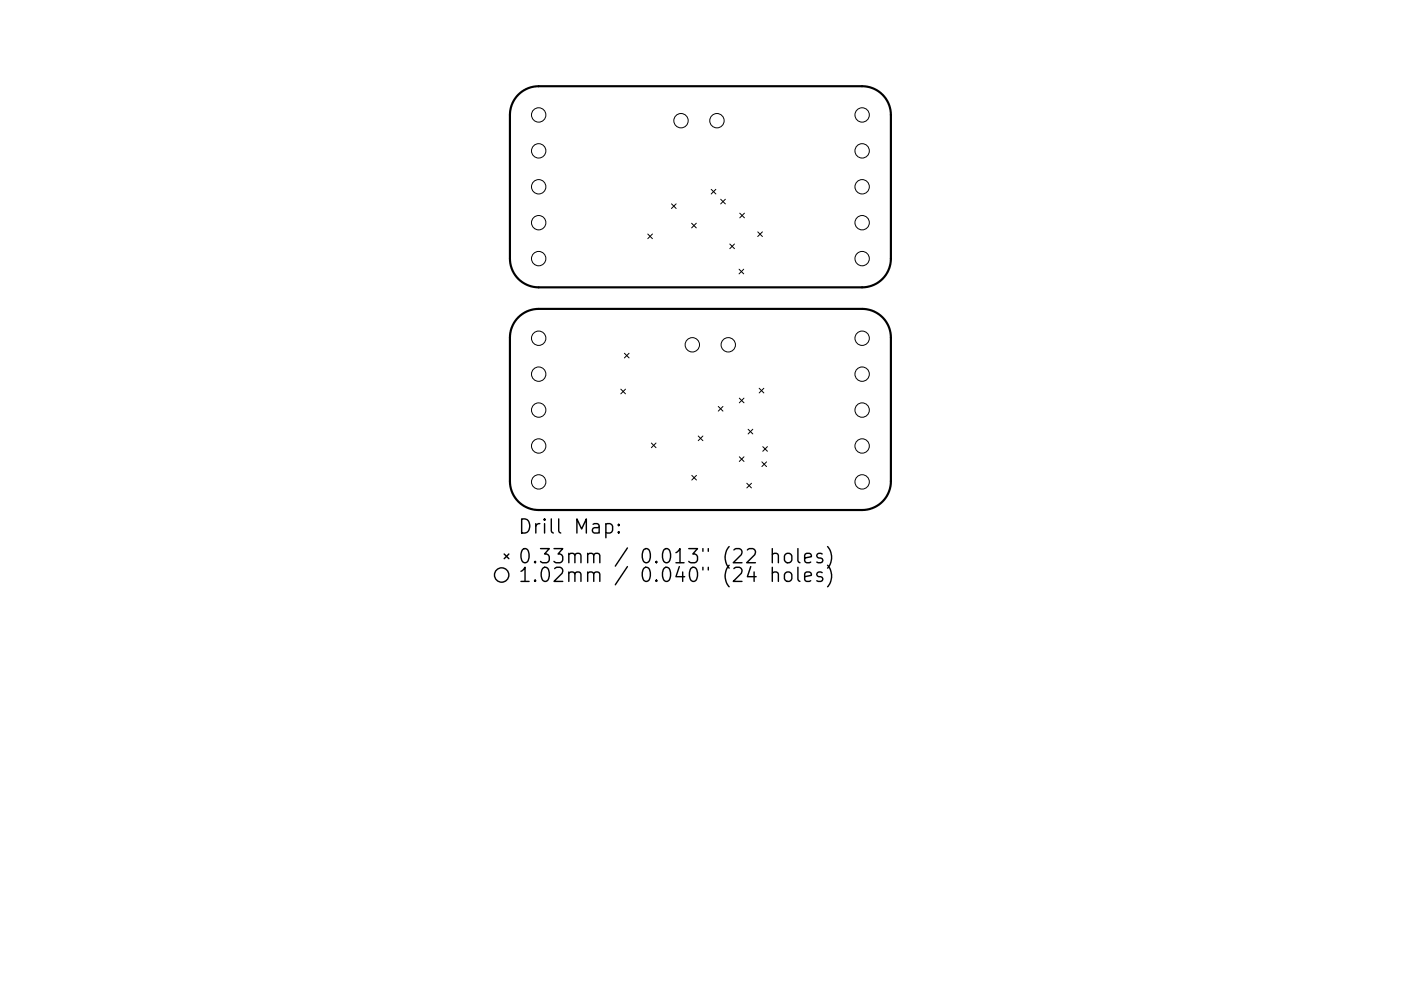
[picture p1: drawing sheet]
<svg xmlns="http://www.w3.org/2000/svg" width="297mm" height="210mm" viewBox="0 0 297 210" stroke-linecap="round" stroke-linejoin="round" font-family="sans-serif">
<defs><g id="words">
<g font-size="4.2">
<text x="109.9" y="113.2">Drill Map:</text>
<text x="109.9" y="119.5">0.33mm / 0.013&quot; (22 holes)</text>
<text x="109.9" y="123.5">1.02mm / 0.040&quot; (24 holes)</text>
</g>
</g></defs>
<path d="M109.9 20.1a6.1 6.1 0 0 1 4.3-1.8h68.6a6.1 6.1 0 0 1 6.1 6.1v30.5a6.1 6.1 0 0 1-6.1 6.1h-68.6a6.1 6.1 0 0 1-6.1-6.1v-30.5a6.1 6.1 0 0 1 1.8-4.3zM109.9 67.3a6.1 6.1 0 0 1 4.3-1.8h68.6a6.1 6.1 0 0 1 6.1 6.1v30.5a6.1 6.1 0 0 1-6.1 6.1h-68.6a6.1 6.1 0 0 1-6.1-6.1v-30.5a6.1 6.1 0 0 1 1.8-4.3z" fill="none" stroke="#000" stroke-width=".46"/>
<g fill="none" stroke="#000" stroke-width=".21">
<path d="M137.3 49.6l1 1M138.3 49.6l-1 1M142.4 43.2l1 1M143.4 43.2l-1 1M146.6 47.4l1 1M147.6 47.4l-1 1M150.8 40.2l1 1M151.8 40.2l-1 1M152.8 42.3l1 1M153.8 42.3l-1 1M154.7 51.8l1 1M155.7 51.8l-1 1"/>
<path d="M156.7 57.1l1 1M156.8 45.2l1 1M157.7 57.1l-1 1M157.8 45.2l-1 1M160.7 49.2l.9 1M161.6 49.2l-.9 1M132.4 74.9l1 1M133.4 74.9l-1 1M131.6 82.6l1 1M132.6 82.6l-1 1M138.1 94l1 1M139.1 94l-1 1"/>
<path d="M148 92.5l1 1M149 92.5l-1 1M152.3 86.2l1 1M153.3 86.2l-1 1M156.7 84.5l1 1M156.7 96.9l1 1M157.7 84.5l-1 1M157.7 96.9l-1 1M158.6 91.1l1 1M159.6 91.1l-1 1M161 82.4l1 1M161.5 98l1 1"/>
<path d="M161.7 94.8l1 .9M162 82.4l-1 1M162.5 98l-1 1M162.7 94.8l-1 .9M146.7 100.9l1 .9M147.7 100.9l-1 .9M158.3 102.5l1 1M159.3 102.5l-1 1"/>
<circle cx="114.2" cy="32" r="1.52"/>
<circle cx="114.2" cy="39.6" r="1.52"/>
<circle cx="114.2" cy="24.4" r="1.52"/>
<circle cx="144.4" cy="25.6" r="1.52"/>
<circle cx="152" cy="25.6" r="1.52"/>
<circle cx="182.8" cy="39.6" r="1.52"/>
<circle cx="182.8" cy="24.4" r="1.52"/>
<circle cx="182.8" cy="32" r="1.52"/>
<circle cx="114.2" cy="54.9" r="1.52"/>
<circle cx="114.2" cy="47.2" r="1.52"/>
<circle cx="182.8" cy="47.2" r="1.52"/>
<circle cx="182.8" cy="54.9" r="1.52"/>
<circle cx="114.2" cy="71.8" r="1.52"/>
<circle cx="114.2" cy="79.4" r="1.52"/>
<circle cx="146.8" cy="73.2" r="1.52"/>
<circle cx="154.4" cy="73.2" r="1.52"/>
<circle cx="182.8" cy="71.8" r="1.52"/>
<circle cx="182.8" cy="79.4" r="1.52"/>
<circle cx="114.2" cy="87" r="1.52"/>
<circle cx="114.2" cy="94.6" r="1.52"/>
<circle cx="182.8" cy="87" r="1.52"/>
<circle cx="182.8" cy="94.6" r="1.52"/>
<circle cx="114.2" cy="102.2" r="1.52"/>
<circle cx="182.8" cy="102.2" r="1.52"/>
</g>
<g fill="none" stroke="#000" stroke-width=".3">
<path d="M106.9 117.5l1 1M107.9 117.5l-1 1M128.5 111.2l.8-.1 .6 .6v.8l-.3 .5-.3 .1-.8-.1M131.2 112.8l.1 .2-.1 .1-.2-.1 .2-.2v.3M131.2 111.2l.1 .2-.1 .1-.2-.1 .2-.2v.3M163.7 117.7a.74 .74 0 0 1 1.3 .1v1.6M163.7 116.4v3M166.5 117.7a.81 .81 0 0 1 .8-.3 .81 .81 0 0 1 .6 .6v.8a.81 .81 0 0 1-.8 .6 .81 .81 0 0 1-.8-.6v-.8zM169.2 116.4v2.6l.4 .4M170.6 118.4l1.4-.3-.1-.6-.9-.1-.4 .4v1.2l.1 .3 .3 .1 .9-.1M174.3 117.5l-.7-.1-.4 .4 .1 .5 1 .2 .2 .3-.2 .5-.3 .1-.8-.1M175.5 116a3.4 3.4 0 0 1 0 4.5"/>
<path d="M175.5 119.9a3.4 3.4 0 0 1 0 4.6M163.7 121.6a.74 .74 0 0 1 1.3 .2v1.6M163.7 120.4v3M166.6 121.5a.81 .81 0 0 1 1.3 .4v.9a.81 .81 0 0 1-.8 .6 .81 .81 0 0 1-.8-.6v-.9zM169.2 120.4v2.5l.4 .5M170.6 122.4l1.4-.3-.1-.6-.9-.1-.4 .4v1.1l.1 .3 .3 .2 .9-.2M174.3 121.5l-.7-.1-.4 .4 .1 .4 1 .3 .2 .3-.2 .4-.3 .2-.8-.2"/>
<circle cx="106.4" cy="122" r="1.52"/>
</g>
<use href="#words"/>
</svg>
